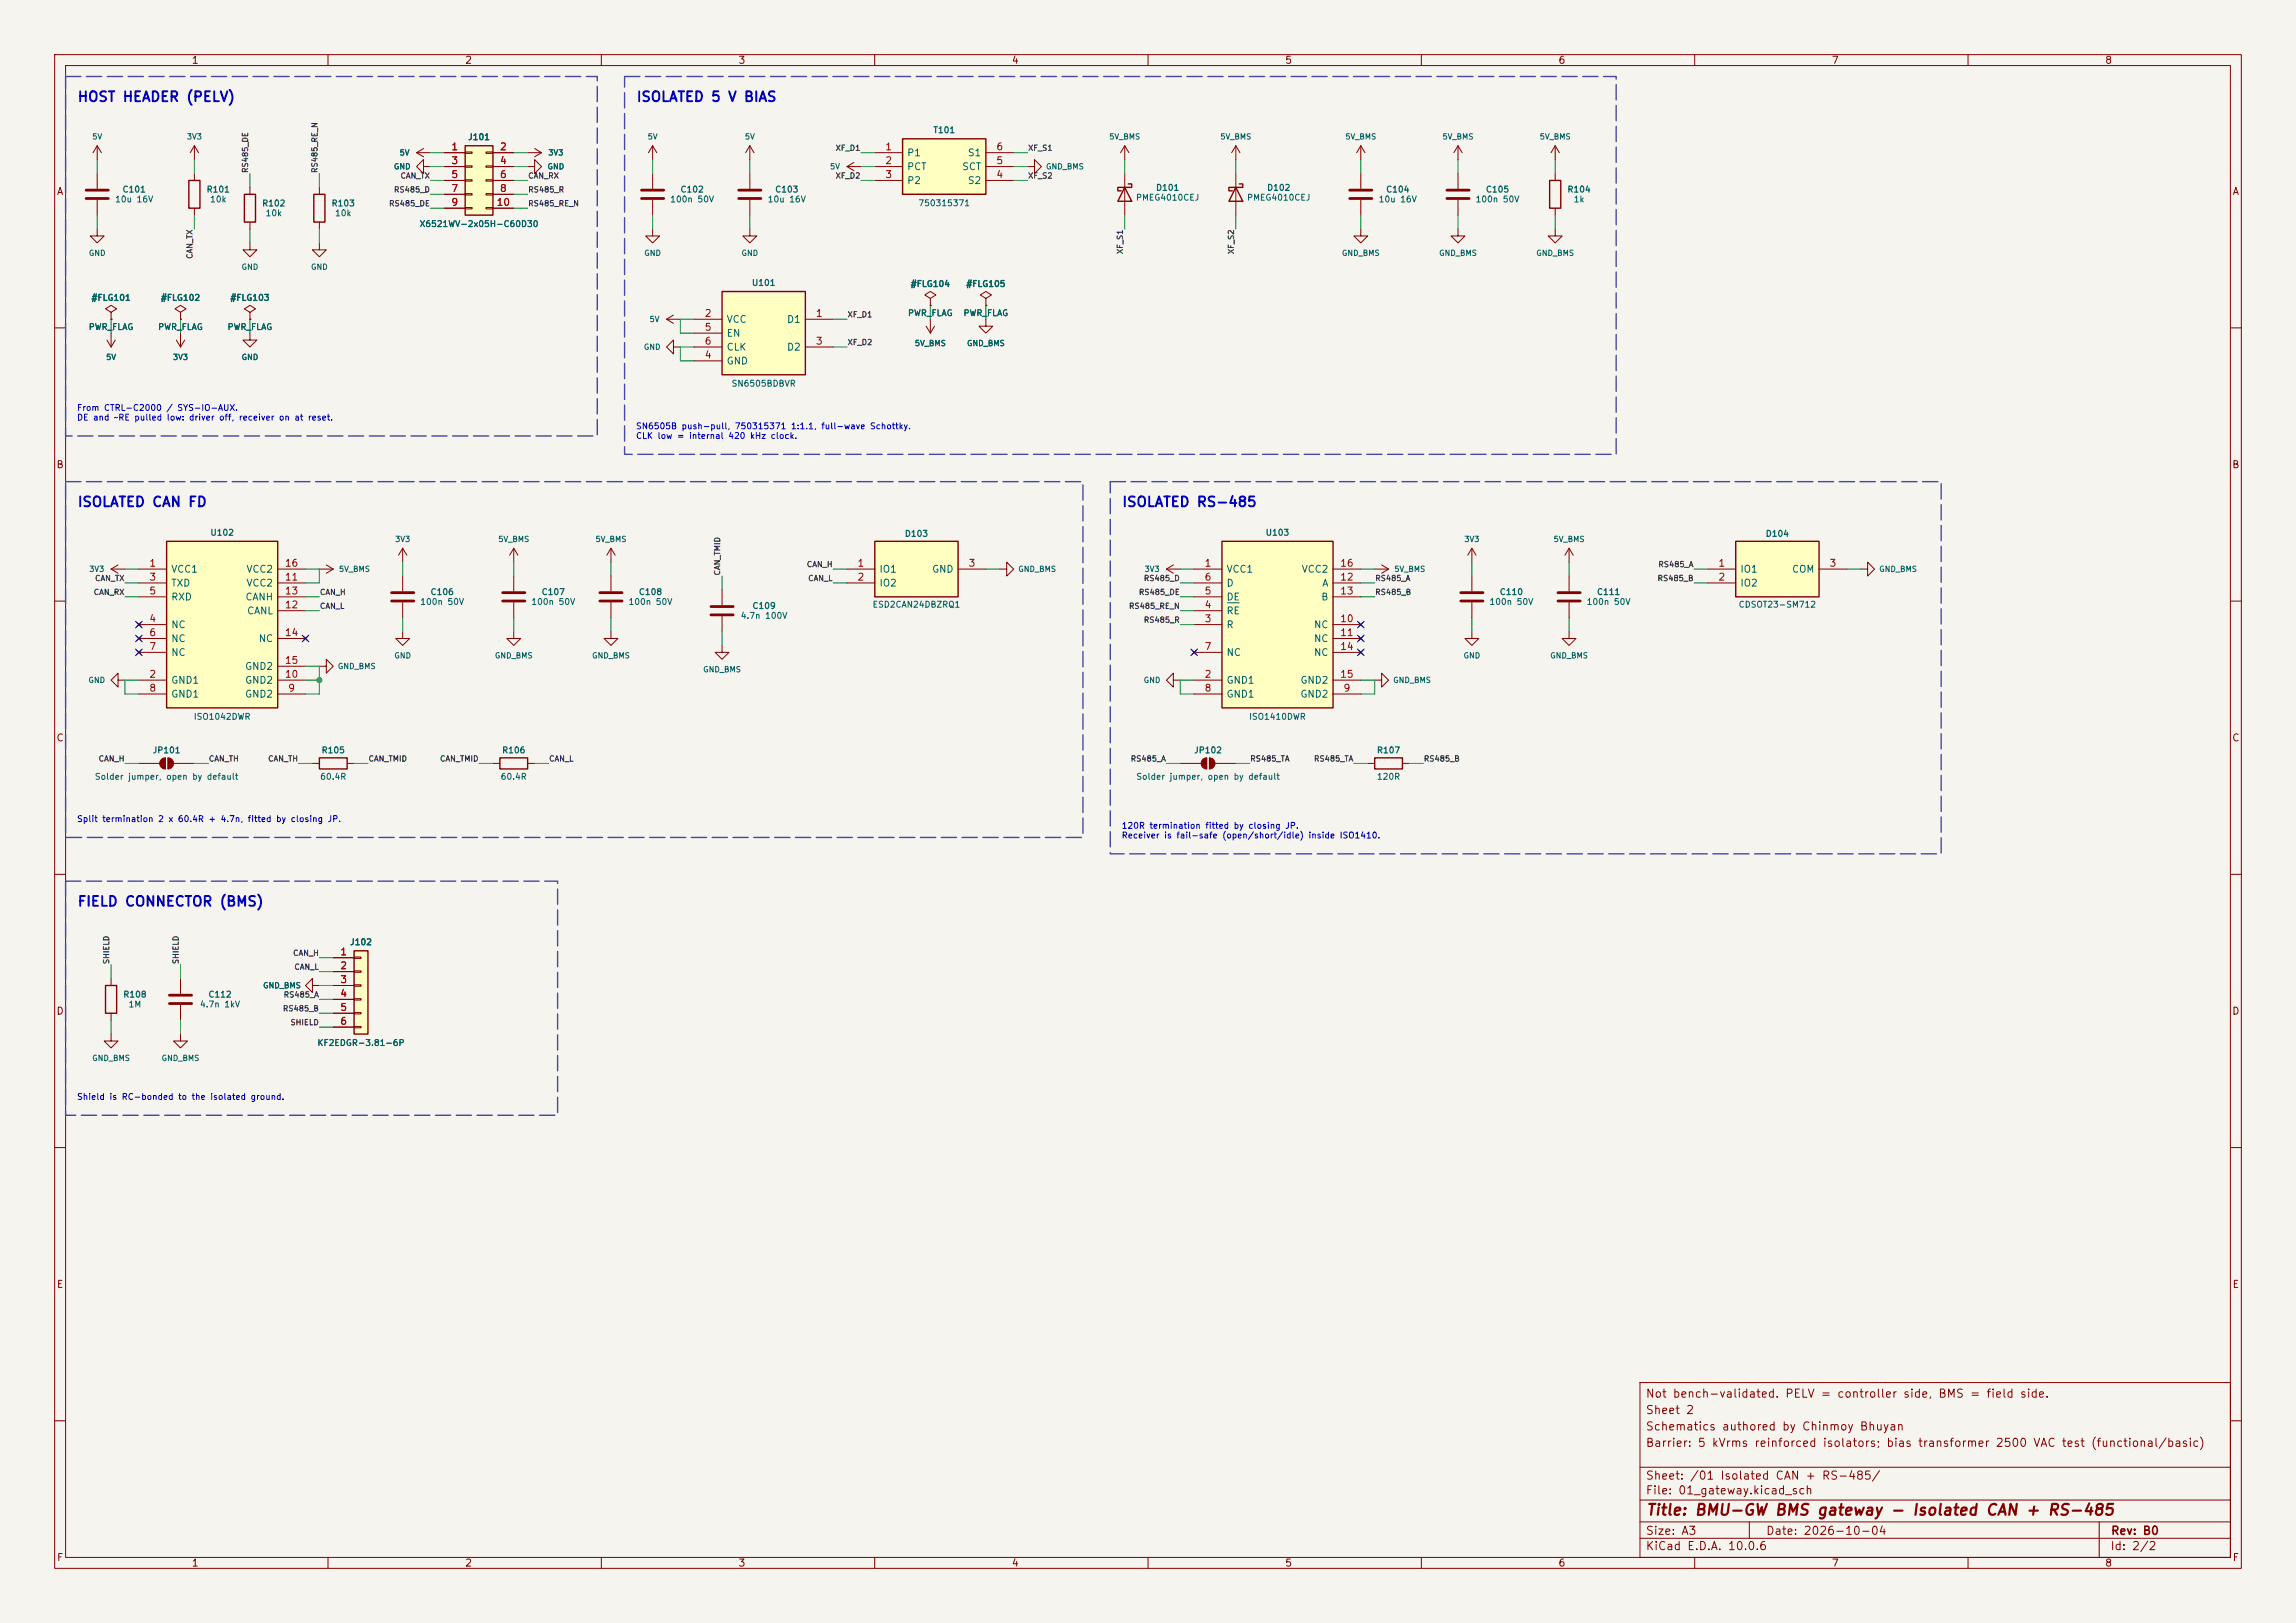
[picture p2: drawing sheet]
<svg xmlns="http://www.w3.org/2000/svg" width="420mm" height="297mm" viewBox="0 0 420 297" stroke-linecap="round" stroke-linejoin="round" font-family="sans-serif">
<defs><g id="words">
<text font-size="2" fill="#840000" x="301" y="277.8">Title: BMU-GW BMS gateway - Isolated CAN + RS-485</text>
<g font-size="1.8" fill="#0000c2">
<text x="14.1" y="19.1">HOST HEADER (PELV)</text>
<text x="116.3" y="19.1">ISOLATED 5 V BIAS</text>
<text x="14.1" y="93.2">ISOLATED CAN FD</text>
<text x="205.1" y="93.2">ISOLATED RS-485</text>
<text x="14.1" y="166.3">FIELD CONNECTOR (BMS)</text>
</g>
<g font-size="1.5" fill="#840000">
<text x="300.9" y="256.1">Not bench-validated. PELV = controller side, BMS = field side.</text>
<text x="300.9" y="262.1">Schematics authored by Chinmoy Bhuyan</text>
<text x="300.9" y="259.1">Sheet 2</text>
<text x="300.9" y="265.1">Barrier: 5 kVrms reinforced isolators; bias transformer 2500 VAC test (functional/basic)</text>
<text x="300.9" y="273.8">File: 01_gateway.kicad_sch</text>
<text x="300.9" y="271.1">Sheet: /01 Isolated CAN + RS-485/</text>
<text x="300.9" y="281.2">Size: A3</text>
<text x="322.9" y="281.2">Date: 2026-10-04</text>
<text x="386" y="281.2">Rev: B0</text>
<text x="300.9" y="284">KiCad E.D.A. 10.0.6</text>
<text x="385.9" y="284">Id: 2/2</text>
</g>
<g font-size="1.3" fill="#840000">
<text x="35" y="12">1</text>
<text x="85" y="12">2</text>
<text x="135" y="12">3</text>
<text x="185" y="12">4</text>
<text x="235" y="12">5</text>
<text x="285" y="12">6</text>
<text x="335" y="12">7</text>
<text x="385" y="12">8</text>
<text x="10.3" y="36">A</text>
<text x="408.3" y="36">A</text>
<text x="10.2" y="86">B</text>
<text x="408.2" y="86">B</text>
<text x="10.2" y="136">C</text>
<text x="408.2" y="136">C</text>
<text x="10.2" y="186">D</text>
<text x="408.2" y="186">D</text>
<text x="10.3" y="236">E</text>
<text x="408.3" y="236">E</text>
<text x="10.3" y="286">F</text>
<text x="35" y="287">1</text>
<text x="85" y="287">2</text>
<text x="135" y="287">3</text>
<text x="185" y="287">4</text>
<text x="235" y="287">5</text>
<text x="285" y="287">6</text>
<text x="335" y="287">7</text>
<text x="385" y="287">8</text>
<text x="408.3" y="286">F</text>
</g>
<g font-size="1.3" fill="#a90000">
<text x="82.5" y="27.8">1</text>
<text x="91.3" y="27.8">2</text>
<text x="161.8" y="27.8">1</text>
<text x="182.1" y="27.8">6</text>
<text x="82.5" y="30.3">3</text>
<text x="82.5" y="32.9">5</text>
<text x="82.5" y="35.4">7</text>
<text x="91.3" y="30.3">4</text>
<text x="91.3" y="32.9">6</text>
<text x="91.3" y="35.4">8</text>
<text x="161.8" y="30.3">2</text>
<text x="161.8" y="32.9">3</text>
<text x="182.1" y="32.9">4</text>
<text x="182.1" y="30.3">5</text>
<text x="82.5" y="38">9</text>
<text x="90.7" y="38">10</text>
<text x="128.8" y="58.3">2</text>
<text x="149.1" y="58.3">1</text>
<text x="128.8" y="65.9">4</text>
<text x="128.8" y="60.8">5</text>
<text x="128.8" y="63.4">6</text>
<text x="149.1" y="63.4">3</text>
<text x="27.2" y="104">1</text>
<text x="27.2" y="106.5">3</text>
<text x="52" y="106.5">11</text>
<text x="52" y="104">16</text>
<text x="156.7" y="104">1</text>
<text x="156.7" y="106.5">2</text>
<text x="177.1" y="104">3</text>
<text x="220.2" y="104">1</text>
<text x="220.2" y="106.5">6</text>
<text x="245" y="106.5">12</text>
<text x="245" y="104">16</text>
<text x="314.2" y="104">1</text>
<text x="314.2" y="106.5">2</text>
<text x="334.5" y="104">3</text>
<text x="27.2" y="109.1">5</text>
<text x="52" y="111.6">12</text>
<text x="52" y="109.1">13</text>
<text x="220.2" y="111.6">4</text>
<text x="220.2" y="109.1">5</text>
<text x="245" y="109.1">13</text>
<text x="27.2" y="114.2">4</text>
<text x="27.2" y="116.7">6</text>
<text x="27.2" y="119.2">7</text>
<text x="52" y="116.7">14</text>
<text x="220.2" y="114.2">3</text>
<text x="220.2" y="119.2">7</text>
<text x="245" y="114.2">10</text>
<text x="245" y="116.7">11</text>
<text x="245" y="119.2">14</text>
<text x="27.2" y="124.3">2</text>
<text x="52" y="124.3">10</text>
<text x="52" y="121.8">15</text>
<text x="220.2" y="124.3">2</text>
<text x="245" y="124.3">15</text>
<text x="27.2" y="126.9">8</text>
<text x="52.6" y="126.9">9</text>
<text x="220.2" y="126.9">8</text>
<text x="245.6" y="126.9">9</text>
<text x="62.1" y="175.1">1</text>
<text x="62.1" y="177.7">2</text>
<text x="62.1" y="180.2">3</text>
<text x="62.1" y="182.7">4</text>
<text x="62.1" y="185.3">5</text>
<text x="62.1" y="187.8">6</text>
</g>
<g font-size="1.3" fill="#006464">
<text x="165.8" y="28.9">P1</text>
<text x="176.9" y="28.9">S1</text>
<text x="165.8" y="31.4">PCT</text>
<text x="165.8" y="34">P2</text>
<text x="175.9" y="31.4">SCT</text>
<text x="176.9" y="34">S2</text>
<text x="132.8" y="59.4">VCC</text>
<text x="143.9" y="59.4">D1</text>
<text x="132.8" y="61.9">EN</text>
<text x="132.8" y="64.5">CLK</text>
<text x="143.9" y="64.5">D2</text>
<text x="132.8" y="67">GND</text>
<text x="31.2" y="105.1">VCC1</text>
<text x="31.2" y="107.6">TXD</text>
<text x="45" y="107.6">VCC2</text>
<text x="45" y="105.1">VCC2</text>
<text x="160.8" y="105.1">IO1</text>
<text x="160.8" y="107.6">IO2</text>
<text x="170.4" y="105.1">GND</text>
<text x="224.3" y="105.1">VCC1</text>
<text x="224.3" y="107.6">D</text>
<text x="238" y="105.1">VCC2</text>
<text x="241.8" y="107.6">A</text>
<text x="318.2" y="105.1">IO1</text>
<text x="318.2" y="107.6">IO2</text>
<text x="327.7" y="105.1">COM</text>
<text x="31.2" y="110.2">RXD</text>
<text x="44.8" y="110.2">CANH</text>
<text x="45.1" y="112.7">CANL</text>
<text x="224.3" y="112.7">RE</text>
<text x="224.3" y="110.2">DE</text>
<text x="241.6" y="110.2">B</text>
<text x="31.2" y="115.3">NC</text>
<text x="31.2" y="117.8">NC</text>
<text x="47.2" y="117.8">NC</text>
<text x="224.3" y="115.3">R</text>
<text x="240.3" y="115.3">NC</text>
<text x="240.3" y="117.8">NC</text>
<text x="31.2" y="125.4">GND1</text>
<text x="31.2" y="120.3">NC</text>
<text x="44.7" y="125.4">GND2</text>
<text x="44.7" y="122.9">GND2</text>
<text x="224.3" y="125.4">GND1</text>
<text x="224.3" y="120.3">NC</text>
<text x="237.8" y="125.4">GND2</text>
<text x="240.3" y="120.3">NC</text>
<text x="31.2" y="128">GND1</text>
<text x="44.7" y="128">GND2</text>
<text x="224.3" y="128">GND1</text>
<text x="237.8" y="128">GND2</text>
</g>
<g font-size="1.1" fill="#006464">
<text x="85.5" y="25.9">J101</text>
<text x="170.6" y="24.6">T101</text>
<text x="22.3" y="35.5">C101</text>
<text x="37.7" y="35.5">R101</text>
<text x="124.4" y="35.5">C102</text>
<text x="141.7" y="35.5">C103</text>
<text x="211.4" y="35.2">D101</text>
<text x="231.7" y="35.2">D102</text>
<text x="253.5" y="35.5">C104</text>
<text x="271.7" y="35.5">C105</text>
<text x="286.6" y="35.5">R104</text>
<text x="21" y="37.3">10u 16V</text>
<text x="38.3" y="37.3">10k</text>
<text x="47.9" y="38">R102</text>
<text x="48.5" y="39.8">10k</text>
<text x="60.6" y="38">R103</text>
<text x="61.2" y="39.8">10k</text>
<text x="76.7" y="41.8">X6521WV-2x05H-C60D30</text>
<text x="122.5" y="37.3">100n 50V</text>
<text x="140.3" y="37.3">10u 16V</text>
<text x="167.9" y="38">750315371</text>
<text x="207.7" y="37">PMEG4010CEJ</text>
<text x="228" y="37">PMEG4010CEJ</text>
<text x="252.1" y="37.3">10u 16V</text>
<text x="269.8" y="37.3">100n 50V</text>
<text x="287.8" y="37.3">1k</text>
<text x="137.4" y="52.6">U101</text>
<text x="166.5" y="52.8">#FLG104</text>
<text x="176.6" y="52.8">#FLG105</text>
<text x="16.6" y="55.3">#FLG101</text>
<text x="29.3" y="55.3">#FLG102</text>
<text x="42" y="55.3">#FLG103</text>
<text x="166" y="58.1">PWR_FLAG</text>
<text x="176.1" y="58.1">PWR_FLAG</text>
<text x="16.1" y="60.7">PWR_FLAG</text>
<text x="28.8" y="60.7">PWR_FLAG</text>
<text x="41.5" y="60.7">PWR_FLAG</text>
<text x="133.7" y="71">SN6505BDBVR</text>
<text x="38.4" y="98.3">U102</text>
<text x="165.4" y="98.5">D103</text>
<text x="231.4" y="98.3">U103</text>
<text x="322.9" y="98.5">D104</text>
<text x="76.8" y="111">100n 50V</text>
<text x="78.7" y="109.1">C106</text>
<text x="97.1" y="111">100n 50V</text>
<text x="99" y="109.1">C107</text>
<text x="114.9" y="111">100n 50V</text>
<text x="116.8" y="109.1">C108</text>
<text x="135.4" y="113.5">4.7n 100V</text>
<text x="137.5" y="111.7">C109</text>
<text x="159.5" y="111.5">ESD2CAN24DBZRQ1</text>
<text x="272.4" y="111">100n 50V</text>
<text x="274.2" y="109.1">C110</text>
<text x="290.1" y="111">100n 50V</text>
<text x="292" y="109.1">C111</text>
<text x="317.9" y="111.5">CDSOT23-SM712</text>
<text x="35.3" y="132">ISO1042DWR</text>
<text x="228.4" y="132">ISO1410DWR</text>
<text x="17.2" y="142.9">Solder jumper, open by default</text>
<text x="27.8" y="138.1">JP101</text>
<text x="58.5" y="142.9">60.4R</text>
<text x="58.7" y="138.1">R105</text>
<text x="91.5" y="142.9">60.4R</text>
<text x="91.7" y="138.1">R106</text>
<text x="207.7" y="142.9">Solder jumper, open by default</text>
<text x="218.3" y="138.1">JP102</text>
<text x="251.8" y="138.1">R107</text>
<text x="251.8" y="142.9">120R</text>
<text x="63.9" y="173.2">J102</text>
<text x="22.5" y="182.8">R108</text>
<text x="23.4" y="184.6">1M</text>
<text x="36.5" y="184.6">4.7n 1kV</text>
<text x="38" y="182.8">C112</text>
<text x="58" y="191.7">KF2EDGR-3.81-6P</text>
</g>
<g font-size="1.1" fill="#0000c2">
<text x="14" y="75.4">From CTRL-C2000 / SYS-IO-AUX.</text>
<text x="14" y="77.2">DE and ~RE pulled low: driver off, receiver on at reset.</text>
<text x="116.2" y="78.8">SN6505B push-pull, 750315371 1:1.1, full-wave Schottky.</text>
<text x="116.2" y="80.6">CLK low = internal 420 kHz clock.</text>
<text x="14" y="150.7">Split termination 2 x 60.4R + 4.7n, fitted by closing JP.</text>
<text x="205.1" y="151.9">120R termination fitted by closing JP.</text>
<text x="205.1" y="153.7">Receiver is fail-safe (open/short/idle) inside ISO1410.</text>
<text x="14" y="201.5">Shield is RC-bonded to the isolated ground.</text>
</g>
<g font-size="1" fill="#006464">
<text x="16.8" y="25.8">5V</text>
<text x="34.1" y="25.8">3V3</text>
<text x="73" y="28.7">5V</text>
<text x="100.2" y="28.7">3V3</text>
<text x="118.4" y="25.8">5V</text>
<text x="136.2" y="25.8">5V</text>
<text x="202.8" y="25.8">5V_BMS</text>
<text x="223.1" y="25.8">5V_BMS</text>
<text x="246" y="25.8">5V_BMS</text>
<text x="263.8" y="25.8">5V_BMS</text>
<text x="281.5" y="25.8">5V_BMS</text>
<text x="72" y="31.2">GND</text>
<text x="100.1" y="31.2">GND</text>
<text x="151.7" y="31.2">5V</text>
<text x="191.2" y="31.2">GND_BMS</text>
<text x="16.2" y="47.1">GND</text>
<text x="117.8" y="47.1">GND</text>
<text x="135.5" y="47.1">GND</text>
<text x="245.4" y="47.1">GND_BMS</text>
<text x="263.1" y="47.1">GND_BMS</text>
<text x="280.9" y="47.1">GND_BMS</text>
<text x="44.1" y="49.6">GND</text>
<text x="56.8" y="49.6">GND</text>
<text x="118.7" y="59.2">5V</text>
<text x="117.7" y="64.3">GND</text>
<text x="167.2" y="63.6">5V_BMS</text>
<text x="176.8" y="63.6">GND_BMS</text>
<text x="19.3" y="66.1">5V</text>
<text x="31.5" y="66.1">3V3</text>
<text x="44.1" y="66.1">GND</text>
<text x="72.2" y="99.4">3V3</text>
<text x="91" y="99.4">5V_BMS</text>
<text x="108.8" y="99.4">5V_BMS</text>
<text x="267.8" y="99.4">3V3</text>
<text x="284.1" y="99.4">5V_BMS</text>
<text x="16.2" y="104.9">3V3</text>
<text x="61.9" y="104.9">5V_BMS</text>
<text x="186.2" y="104.9">GND_BMS</text>
<text x="209.3" y="104.9">3V3</text>
<text x="254.9" y="104.9">5V_BMS</text>
<text x="343.6" y="104.9">GND_BMS</text>
<text x="16.1" y="125.2">GND</text>
<text x="61.7" y="122.7">GND_BMS</text>
<text x="72" y="120.7">GND</text>
<text x="90.4" y="120.7">GND_BMS</text>
<text x="108.2" y="120.7">GND_BMS</text>
<text x="128.5" y="123.3">GND_BMS</text>
<text x="209.1" y="125.2">GND</text>
<text x="254.7" y="125.2">GND_BMS</text>
<text x="267.6" y="120.7">GND</text>
<text x="283.5" y="120.7">GND_BMS</text>
<text x="48" y="181.1">GND_BMS</text>
<text x="16.8" y="194.4">GND_BMS</text>
<text x="29.5" y="194.4">GND_BMS</text>
</g>
<g font-size="1" fill="#0f0f0f">
<text x="152.8" y="27.8">XF_D1</text>
<text x="188" y="27.8">XF_S1</text>
<text x="45.6" y="31.7" transform="rotate(-90 45.6 31.7)">RS485_DE</text>
<text x="58.3" y="31.7" transform="rotate(-90 58.3 31.7)">RS485_RE_N</text>
<text x="72" y="35.5">RS485_D</text>
<text x="73.2" y="32.9">CAN_TX</text>
<text x="96.5" y="35.5">RS485_R</text>
<text x="96.5" y="32.9">CAN_RX</text>
<text x="152.8" y="32.9">XF_D2</text>
<text x="188" y="32.9">XF_S2</text>
<text x="71.1" y="38">RS485_DE</text>
<text x="96.5" y="38">RS485_RE_N</text>
<text x="35.5" y="47.5" transform="rotate(-90 35.5 47.5)">CAN_TX</text>
<text x="205.6" y="46.6" transform="rotate(-90 205.6 46.6)">XF_S1</text>
<text x="226" y="46.6" transform="rotate(-90 226 46.6)">XF_S2</text>
<text x="154.9" y="58.3">XF_D1</text>
<text x="154.9" y="63.4">XF_D2</text>
<text x="17.3" y="106.6">CAN_TX</text>
<text x="132" y="105.4" transform="rotate(-90 132 105.4)">CAN_TMID</text>
<text x="147.5" y="104">CAN_H</text>
<text x="147.7" y="106.6">CAN_L</text>
<text x="209.1" y="106.6">RS485_D</text>
<text x="251.5" y="106.6">RS485_A</text>
<text x="303.1" y="106.6">RS485_B</text>
<text x="303.3" y="104">RS485_A</text>
<text x="17" y="109.1">CAN_RX</text>
<text x="58.4" y="109.1">CAN_H</text>
<text x="58.4" y="111.7">CAN_L</text>
<text x="206.4" y="111.7">RS485_RE_N</text>
<text x="208.2" y="109.1">RS485_DE</text>
<text x="251.5" y="109.1">RS485_B</text>
<text x="209.1" y="114.2">RS485_R</text>
<text x="17.9" y="139.6">CAN_H</text>
<text x="38.1" y="139.6">CAN_TH</text>
<text x="48.9" y="139.6">CAN_TH</text>
<text x="67.3" y="139.6">CAN_TMID</text>
<text x="80.4" y="139.6">CAN_TMID</text>
<text x="100.3" y="139.6">CAN_L</text>
<text x="206.7" y="139.6">RS485_A</text>
<text x="228.6" y="139.6">RS485_TA</text>
<text x="240.3" y="139.6">RS485_TA</text>
<text x="260.4" y="139.6">RS485_B</text>
<text x="20.2" y="176.5" transform="rotate(-90 20.2 176.5)">SHIELD</text>
<text x="32.9" y="176.5" transform="rotate(-90 32.9 176.5)">SHIELD</text>
<text x="53.5" y="175.2">CAN_H</text>
<text x="53.7" y="177.7">CAN_L</text>
<text x="51.6" y="185.3">RS485_B</text>
<text x="51.8" y="182.8">RS485_A</text>
<text x="53" y="187.9">SHIELD</text>
</g>
</g></defs>
<path d="M0 0h420v297h-420z" fill="#f5f4ef" stroke="#f5f4ef" stroke-width=".18"/>
<g fill="none" stroke="#840000" stroke-width=".18">
<path d="M10 10h400v277h-400zM12 12h396v273h-396zM60 10v2M110 10v2M160 10v2M210 10v2M260 10v2M310 10v2M360 10v2M17.8 26.7l-.8 1.2M17.8 26.7l.7 1.2M17.8 26.7v2.5"/>
<path d="M17.8 31.8v2.7M17.8 36.6v2.8M35.6 26.7v2.5M35.6 31.8v1.2M35.6 38.1v1.3M35.6 26.7l-.8 1.2M35.6 26.7l.7 1.2M45.7 34.3v1.3M137.2 26.7l-.8 1.2M137.2 26.7l.7 1.2M137.2 26.7v2.5M205.7 26.7v2.5"/>
<path d="M205.7 31.8v7.6M205.7 26.7l-.7 1.2M205.7 26.7l.8 1.2M248.9 26.7l-.7 1.2M248.9 26.7l.8 1.2M248.9 26.7v2.5M248.9 31.8v2.7M248.9 36.6v2.8M266.7 26.7l-.8 1.2M266.7 26.7l.8 1.2M266.7 26.7v2.5M266.7 31.8v2.7"/>
<path d="M266.7 36.6v2.8M284.5 26.7l-.8 1.2M284.5 26.7l.7 1.2M284.5 26.7v2.5M284.5 31.8v1.2M284.5 38.1v1.3M17.8 41.9v1.3h1.2l-1.2 1.3-1.3-1.3h1.3M20.3 57.2l1-.7-1-.6-1 .6 1 .7v1.2M20.3 58.4h.1M33 57.2l1-.7-1-.6-1 .6 1 .7v1.2M33 58.4h.1M45.7 44.5v1.2h1.3l-1.3 1.3-1.3-1.3h1.3"/>
<path d="M45.7 57.2l1-.7-1-.6-1 .6 1 .7v1.2M45.7 58.4h.1M45.7 40.6v1.3M248.9 41.9v1.3h1.3l-1.3 1.3-1.3-1.3h1.3M266.7 41.9v1.3h1.3l-1.3 1.3-1.3-1.3h1.3M284.5 41.9v1.3h1.2l-1.2 1.3-1.3-1.3h1.3M10 60h2M19.6 62.2l.7 1.3M20.3 61v2.5M21.1 62.2l-.8 1.3M32.3 62.2l.7 1.3M33 61v2.5"/>
<path d="M33.8 62.2l-.8 1.3M45.7 61v1.2h1.3l-1.3 1.3-1.3-1.3h1.3M408 60h2M10 110h2M287 115.6v1.2h1.3l-1.3 1.3-1.3-1.3h1.3M408 110h2M57.1 139.7h1.3M63.5 139.7h1.3M214.6 124.5v-1.3l-1.2 1.3 1.2 1.2v-1.2h1.3M215.9 139.7h3.8M220.7 138.7v2M221.2 138.7v2"/>
<path d="M222.2 139.7h3.9M250.2 139.7h1.3M256.5 139.7h1.3M10 160h2M408 160h2M10 210h2M408 210h2M300 253h108v32h-108zM10 260h2M300 278.5h108M300 274.5h108M300 268.5h108"/>
<path d="M320 278.5v3M384 278.5v6.5M408 260h2M60 285v2M110 285v2M160 285v2M210 285v2M260 285v2M300 281.5h108M310 285v2M360 285v2"/>
</g>
<path d="M34.5 33h2.1v5.1h-2.1zM44.7 35.6h2v5h-2zM205.7 34.3l1.3 2.5h-2.5zM206.4 33.7h.6v.6h-2.5v.6h.6M283.5 33h2v5.1h-2zM58.4 138.7h5.1v2h-5.1zM251.5 138.7h5v2h-5z" fill="none" stroke="#840000" stroke-width=".25"/>
<path d="M15.7 34.8h4.1M15.7 36.3h4.1M246.9 34.8h4.1M246.9 36.3h4.1M264.7 34.8h4M264.7 36.3h4" fill="none" stroke="#840000" stroke-width=".51"/>
<g fill="#840000" stroke="#840000" stroke-width=".18">
<path d="M220 139l.7-.3v2a1.02 1.02 0 0 1-.9-.6 1.02 1.02 0 0 1 .2-1.1z"/>
<path d="M221.2 138.7a1.02 1.02 0 0 1 1 1 1.02 1.02 0 0 1-1 1z"/>
</g>
<path d="M85.1 26.7h5.1v12.7h-5.1z" fill="#ffffc2"/>
<path d="M57.4 35.6h2v5h-2zM85.1 26.7h5.1v12.7h-5.1z" fill="none" stroke="#840000" stroke-width=".25"/>
<g fill="none" stroke="#840000" stroke-width=".18">
<path d="M58.4 34.3v1.3M76.2 27.9h2.5M76.2 27.9l1.3 .8M77.5 30.5v-1.3l-1.3 1.3 1.3 1.3v-1.3h1.2M77.5 27.2l-1.3 .7M81.3 27.9h3.8M81.3 30.5h3.8M81.3 33h3.8M81.3 35.6h3.8M81.3 38.1h3.8M85.1 27.8h1.3v.3h-1.3zM85.1 30.4h1.3v.2h-1.3z"/>
<path d="M85.1 32.9h1.3v.2h-1.3zM85.1 35.4h1.3v.3h-1.3zM85.1 38h1.3v.2h-1.3zM88.9 27.8h1.3v.3h-1.3zM88.9 30.4h1.3v.2h-1.3zM88.9 32.9h1.3v.2h-1.3zM88.9 35.4h1.3v.3h-1.3zM88.9 38h1.3v.2h-1.3zM90.2 27.9h3.8M90.2 30.5h3.8M90.2 33h3.8M90.2 35.6h3.8"/>
<path d="M90.2 38.1h3.8M96.5 30.5h1.3v-1.3l1.3 1.3-1.3 1.3v-1.3M96.5 27.9h2.6M97.8 27.2l1.3 .7M99.1 27.9l-1.3 .8M58.4 44.5v1.2h1.3l-1.3 1.3-1.3-1.3h1.3M58.4 40.6v1.3M340.4 104.1h1.2v-1.2l1.3 1.2-1.3 1.3v-1.3"/>
</g>
<path d="M317.5 99.1h15.2v10.1h-15.2z" fill="#ffffc2"/>
<path d="M317.5 99.1h15.2v10.1h-15.2z" fill="none" stroke="#840000" stroke-width=".25"/>
<g fill="none" stroke="#840000" stroke-width=".18">
<path d="M58.4 104.1h2.6M59.7 103.4l1.3 .7M61 104.1l-1.3 .8M73.7 100.3l-.8 1.3M73.7 100.3l.7 1.3M73.7 100.3v2.6M213.4 104.1h2.5M213.4 104.1l1.2 .8M214.6 103.4l-1.2 .7M251.5 104.1h2.5M252.7 103.4l1.3 .7M254 104.1l-1.3 .8"/>
<path d="M269.2 115.6v1.2h1.3l-1.3 1.3-1.2-1.3h1.2M269.2 100.3l-.7 1.3M269.2 100.3l.8 1.3M269.2 100.3v2.6M269.2 105.4v2.8M269.2 110.2v2.8M287 100.3v2.6M287 105.4v2.8M287 110.2v2.8M287 100.3l-.7 1.3M287 100.3l.8 1.3M312.4 104.1h5.1"/>
<path d="M312.4 106.7h5.1M332.7 104.1h5.1M251.5 124.5h1.2v-1.3l1.3 1.3-1.3 1.2v-1.2"/>
</g>
<path d="M267.2 108.5h4.1M267.2 110h4.1M285 108.5h4.1M285 110h4.1" fill="none" stroke="#840000" stroke-width=".51"/>
<path d="M223.5 99.1h20.3v30.4h-20.3z" fill="#ffffc2"/>
<path d="M223.5 99.1h20.3v30.4h-20.3z" fill="none" stroke="#840000" stroke-width=".25"/>
<g fill="none" stroke="#840000" stroke-width=".18">
<path d="M73.7 115.6v1.2h1.2l-1.2 1.3-1.3-1.3h1.3M73.7 105.4v2.8M73.7 110.2v2.8M218.1 119l.7 .8M218.4 104.1h5.1M218.4 114.3h5.1M218.4 111.8h5.1M218.4 109.2h5.1M218.4 106.7h5.1M218.4 119.4h5.1M218.8 119l-.7 .8M243.8 104.1h5.1"/>
<path d="M243.8 114.3h5.1M243.8 109.2h5.1M243.8 106.7h5.1M243.8 119.4h5.1M243.8 116.8h5.1M248.5 113.9l.8 .8M248.5 116.5l.8 .7M248.5 119l.8 .8M249.3 113.9l-.8 .8M249.3 116.5l-.8 .7M249.3 119l-.8 .8M58.4 121.9h1.3v-1.2l1.3 1.2-1.3 1.3v-1.3"/>
<path d="M218.4 124.5h5.1M218.4 127h5.1M243.8 124.5h5.1M243.8 127h5.1"/>
</g>
<path d="M224.5 110.3h2.2" fill="none" stroke="#006464" stroke-width=".18"/>
<path d="M71.6 108.5h4.1M71.6 110h4.1" fill="none" stroke="#840000" stroke-width=".51"/>
<path d="M30.5 99.1h20.3v30.4h-20.3z" fill="#ffffc2"/>
<path d="M30.5 99.1h20.3v30.4h-20.3z" fill="none" stroke="#840000" stroke-width=".25"/>
<g fill="none" stroke="#840000" stroke-width=".18">
<path d="M20.3 104.1h2.6M20.3 104.1l1.3 .8M21.6 103.4l-1.3 .7M25 113.9l.8 .8M25 116.5l.8 .7M25 119l.8 .8M25.4 104.1h5.1M25.4 106.7h5.1M25.4 114.3h5.1M25.4 109.2h5.1M25.4 116.8h5.1M25.4 119.4h5.1"/>
<path d="M25.8 113.9l-.8 .8M25.8 116.5l-.8 .7M25.8 119l-.8 .8M50.8 104.1h5.1M50.8 106.7h5.1M50.8 109.2h5.1M50.8 116.8h5.1M50.8 111.8h5.1M55.5 116.5l.8 .7M56.3 116.5l-.8 .7M94 105.4v2.8M94 110.2v2.8"/>
<path d="M132.1 118.1v1.3h1.2l-1.2 1.3-1.3-1.3h1.3M25.4 124.5h5.1M25.4 127h5.1M50.8 124.5h5.1M50.8 127h5.1M50.8 121.9h5.1"/>
</g>
<path d="M91.9 108.5h4.1M91.9 110h4.1" fill="none" stroke="#840000" stroke-width=".51"/>
<path d="M160 99.1h15.3v10.1h-15.3z" fill="#ffffc2"/>
<path d="M160 99.1h15.3v10.1h-15.3z" fill="none" stroke="#840000" stroke-width=".25"/>
<g fill="none" stroke="#840000" stroke-width=".18">
<path d="M94 115.6v1.2h1.2l-1.2 1.3-1.3-1.3h1.3M94 100.3l-.8 1.3M94 100.3l.7 1.3M94 100.3v2.6M111.8 115.6v1.2h1.2l-1.2 1.3-1.3-1.3h1.3M111.8 100.3l-.8 1.3M111.8 100.3l.7 1.3M111.8 100.3v2.6M111.8 105.4v2.8M111.8 110.2v2.8M132.1 108v2.7M132.1 112.8v2.8"/>
<path d="M154.9 104.1h5.1M154.9 106.7h5.1M175.3 104.1h5M182.9 104.1h1.2v-1.2l1.3 1.2-1.3 1.3v-1.3"/>
</g>
<path d="M109.7 108.5h4.1M109.7 110h4.1M130 111h4.1M130 112.5h4.1" fill="none" stroke="#840000" stroke-width=".51"/>
<path d="M165.1 25.4h15.2v10.2h-15.2z" fill="#ffffc2"/>
<path d="M165.1 25.4h15.2v10.2h-15.2zM226.1 34.3l1.2 2.5h-2.5zM226.7 33.7h.6v.6h-2.5v.6h.6M19.3 180.3h2v5.1h-2z" fill="none" stroke="#840000" stroke-width=".25"/>
<g fill="none" stroke="#840000" stroke-width=".18">
<path d="M119.4 26.7l-.8 1.2M119.4 26.7l.7 1.2M119.4 26.7v2.5M137.2 31.8v2.7M137.2 36.6v2.8M154.9 30.5h2.6M154.9 30.5l1.3 .7M156.2 29.7l-1.3 .8M160 27.9h5.1M160 30.5h5.1M160 33h5.1M180.3 27.9h5.1"/>
<path d="M180.3 30.5h5.1M180.3 33h5.1M188 30.5h1.2v-1.3l1.3 1.3-1.3 1.3v-1.3M226.1 26.7v2.5M226.1 31.8v7.6M226.1 26.7l-.8 1.2M226.1 26.7l.7 1.2M169.4 59.7l.8 1.3M170.2 54.6l1-.6-1-.7-1 .7 1 .6v1.3M170.2 55.9h.1M170.2 58.4v2.6M170.9 59.7l-.7 1.3"/>
<path d="M180.3 54.6l1.1-.6-1.1-.7-1 .7 1 .6v1.3M180.3 55.9h.1M180.3 58.4v1.3h1.3l-1.3 1.3-1.2-1.3h1.2M20.3 179.1v1.2M33 179.1v2.8M20.3 189.2v1.3h1.3l-1.3 1.3-1.3-1.3h1.3M20.3 185.4v1.3M33 189.2v1.3h1.3l-1.3 1.3-1.3-1.3h1.3M33 183.9v2.8"/>
</g>
<path d="M135.1 34.8h4.1M135.1 36.3h4.1M31 182.1h4.1M31 183.6h4.1" fill="none" stroke="#840000" stroke-width=".51"/>
<path d="M132.1 53.3h15.2v15.3h-15.2z" fill="#ffffc2"/>
<path d="M132.1 53.3h15.2v15.3h-15.2z" fill="none" stroke="#840000" stroke-width=".25"/>
<g fill="none" stroke="#840000" stroke-width=".18">
<path d="M119.4 31.8v2.7M119.4 36.6v2.8M119.4 41.9v1.3h1.2l-1.2 1.3-1.3-1.3h1.3M121.9 58.4h2.6M121.9 58.4l1.3 .8M123.2 57.7l-1.3 .7M127 58.4h5.1M137.2 41.9v1.3h1.2l-1.2 1.3-1.3-1.3h1.3M147.3 58.4h5.1M123.2 63.5v-1.3l-1.3 1.3 1.3 1.3v-1.3h1.3M127 63.5h5.1M127 66h5.1"/>
<path d="M127 61h5.1M147.3 63.5h5.1M21.6 124.5v-1.3l-1.3 1.3 1.3 1.2v-1.2h1.3M25.4 139.7h3.8M30.2 138.7v2M30.7 138.7v2M31.7 139.7h3.9M57.1 180.3v-1.2l-1.2 1.2 1.2 1.3v-1.3h1.3"/>
</g>
<g fill="#840000" stroke="#840000" stroke-width=".18">
<path d="M29.5 139l.7-.3v2a1.02 1.02 0 0 1-.9-.6 1.02 1.02 0 0 1 .2-1.1z"/>
<path d="M30.7 138.7a1.02 1.02 0 0 1 1 1 1.02 1.02 0 0 1-1 1z"/>
</g>
<path d="M117.3 34.8h4.1M117.3 36.3h4.1" fill="none" stroke="#840000" stroke-width=".51"/>
<path d="M64.8 174h2.5v15.2h-2.5z" fill="#ffffc2"/>
<path d="M91.4 138.7h5.1v2h-5.1zM64.8 174h2.5v15.2h-2.5z" fill="none" stroke="#840000" stroke-width=".25"/>
<g fill="none" stroke="#840000" stroke-width=".18">
<path d="M81.3 27.9h3.8M81.3 30.5h3.8M81.3 33h3.8M81.3 35.6h3.8M81.3 38.1h3.8M90.2 27.9h3.8M90.2 30.5h3.8M90.2 33h3.8M90.2 35.6h3.8M90.2 38.1h3.8M20.3 58.4h.1M33 58.4h.1"/>
<path d="M45.7 58.4h.1M170.2 55.9h.1M180.3 55.9h.1M90.2 139.7h1.2M96.5 139.7h1.3M61 175.3h3.8M61 177.8h3.8M64.8 175.1h1.2v.3h-1.2zM64.8 177.7h1.2v.2h-1.2zM61 180.3h3.8M61 182.9h3.8M61 185.4h3.8"/>
<path d="M61 188h3.8M64.8 180.2h1.2v.3h-1.2zM64.8 182.8h1.2v.2h-1.2zM64.8 185.3h1.2v.2h-1.2zM64.8 187.8h1.2v.3h-1.2z"/>
</g>
<g fill="none" stroke="#009600" stroke-width=".18">
<path d="M17.8 29.2v2.6M17.8 39.4v2.5M35.6 29.2v2.6M35.6 39.4v2.5M45.7 31.8v2.5M58.4 31.8v2.5M78.7 33h2.6M78.7 30.5h2.6M78.7 27.9h2.6M78.7 38.1h2.6M78.7 35.6h2.6M94 33h2.5"/>
<path d="M94 30.5h2.5M94 27.9h2.5M94 38.1h2.5M94 35.6h2.5M119.4 29.2v2.6M119.4 39.4v2.5M137.2 29.2v2.6M137.2 39.4v2.5M157.5 33h2.5M157.5 30.5h2.5M157.5 27.9h2.5M185.4 33h2.6"/>
<path d="M185.4 30.5h2.6M185.4 27.9h2.6M205.7 29.2v2.6M205.7 39.4v2.5M226.1 29.2v2.6M226.1 39.4v2.5M248.9 29.2v2.6M248.9 39.4v2.5M266.7 29.2v2.6M266.7 39.4v2.5M284.5 29.2v2.6M284.5 39.4v2.5"/>
<path d="M20.3 58.4v2.6M33 58.4v2.6M45.7 41.9v2.6M45.7 58.4v2.6M58.4 41.9v2.6M127 58.4h-2.5v2.6h2.5M152.4 58.4h2.5M170.2 55.9v2.5M180.3 55.9v2.5M127 63.5h-2.5v2.5h2.5M152.4 63.5h2.5M22.9 104.1h2.5"/>
<path d="M22.9 106.7h2.5M22.9 109.2h2.5M55.9 104.1h2.5v2.6h-2.5M55.9 111.8h2.5M55.9 109.2h2.5M73.7 102.9v2.5M73.7 113v2.6M94 102.9v2.5M94 113v2.6M111.8 102.9v2.5M111.8 113v2.6M132.1 105.4v2.6"/>
<path d="M132.1 115.6v2.5M152.4 104.1h2.5M152.4 106.7h2.5M180.3 104.1h2.6M215.9 104.1h2.5M215.9 106.7h2.5M215.9 111.8h2.5M215.9 109.2h2.5M215.9 114.3h2.5M248.9 104.1h2.6M248.9 106.7h2.6M248.9 109.2h2.6"/>
<path d="M269.2 102.9v2.5M269.2 113v2.6M287 102.9v2.5M287 113v2.6M309.9 104.1h2.5M309.9 106.7h2.5M337.8 104.1h2.6M22.9 139.7h2.5M25.4 124.5h-2.5v2.5h2.5M35.6 139.7h2.5M54.6 139.7h2.5M55.9 124.5h2.5"/>
<path d="M55.9 121.9h2.5v5.1h-2.5M64.8 139.7h2.5M87.6 139.7h2.6M97.8 139.7h2.5M213.4 139.7h2.5M218.4 124.5h-2.5v2.5h2.5M226.1 139.7h2.5M247.6 139.7h2.6M248.9 124.5h2.6v2.5h-2.6M257.8 139.7h2.5M20.3 176.5v2.6M33 176.5v2.6"/>
<path d="M58.4 175.3h2.6M58.4 177.8h2.6M20.3 186.7v2.5M33 186.7v2.5M58.4 185.4h2.6M58.4 182.9h2.6M58.4 180.3h2.6M58.4 188h2.6"/>
</g>
<g fill="none" stroke="#000084" stroke-width=".18">
<path d="M24.8 116.2l1.2 1.2M24.8 118.8l1.2 1.2M24.8 113.7l1.2 1.2M26 116.2l-1.2 1.2M26 118.8l-1.2 1.2M26 113.7l-1.2 1.2M55.3 116.2l1.2 1.2M56.5 116.2l-1.2 1.2M217.8 118.8l1.2 1.2M219 118.8l-1.2 1.2M248.3 116.2l1.2 1.2M248.3 118.8l1.2 1.2"/>
<path d="M248.3 113.7l1.2 1.2M249.5 116.2l-1.2 1.2M249.5 118.8l-1.2 1.2M249.5 113.7l-1.2 1.2"/>
</g>
<path d="M12 14h97.2v65.8h-97.2zM114.2 14h181.4v69.1h-181.4zM12 88.1h186.1v65.2h-186.1zM203.1 88.1h152v68.2h-152zM12 161.3h90v42.8h-90z" fill="none" stroke="#4848a0" stroke-width=".25" stroke-dasharray="2.8 1"/>
<circle cx="58.4" cy="124.5" r=".46" fill="#009600" stroke="#009600" stroke-width=".18"/>
<use href="#words"/>
</svg>
